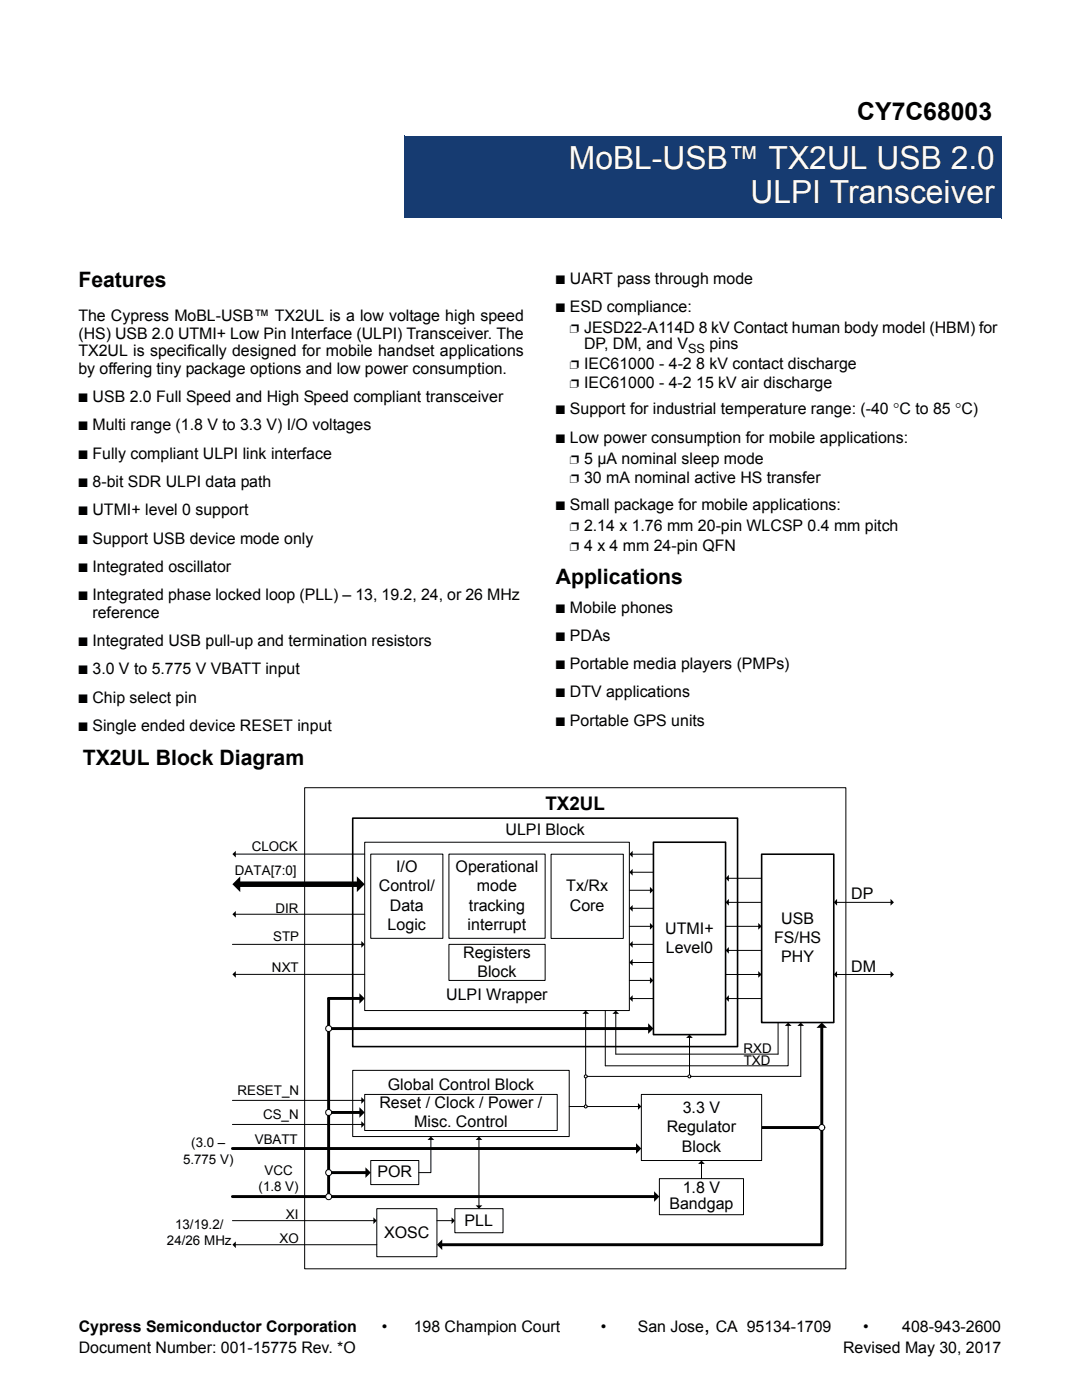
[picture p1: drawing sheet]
<svg xmlns="http://www.w3.org/2000/svg" width="216mm" height="279mm" viewBox="0 0 216 279" stroke-linecap="round" stroke-linejoin="round" font-family="sans-serif">
<defs><g id="words">
<g font-size="6.3" fill="#fcfcfc">
<text x="113.5" y="33.8">MoBL-USB™ TX2UL USB 2.0</text>
<text x="149.7" y="40.5">ULPI Transceiver</text>
</g>
<text font-size="4.9" x="171.1" y="24">CY7C68003</text>
<g font-size="4.2">
<text x="15.6" y="57.3">Features</text>
<text x="110.9" y="116.6">Applications</text>
<text x="16.5" y="152.6">TX2UL Block Diagram</text>
<text x="140.5" y="265.8">,</text>
</g>
<text font-size="3.7" x="108.9" y="161.6">TX2UL</text>
<g font-size="3.2">
<text x="113.7" y="56.6">UART pass through mode</text>
<text x="15.6" y="64">The Cypress MoBL-USB™ TX2UL is a low voltage high speed</text>
<text x="113.7" y="62.3">ESD compliance:</text>
<text x="15.6" y="67.6">(HS) USB 2.0 UTMI+ Low Pin Interface (ULPI) Transceiver. The</text>
<text x="15.6" y="71.1">TX2UL is specifically designed for mobile handset applications</text>
<text x="116.5" y="66.5">JESD22-A114D 8 kV Contact human body model (HBM) for</text>
<text x="116.5" y="69.7">DP, DM, and V</text>
<text x="141.5" y="69.7">pins</text>
<text x="15.6" y="74.6">by offering tiny package options and low power consumption.</text>
<text x="116.5" y="73.6">IEC61000 - 4-2 8 kV contact discharge</text>
<text x="116.5" y="77.4">IEC61000 - 4-2 15 kV air discharge</text>
<text x="18.5" y="80.3">USB 2.0 Full Speed and High Speed compliant transceiver</text>
<text x="113.7" y="82.7">Support for industrial temperature range: (-40 °C to 85 °C)</text>
<text x="18.5" y="85.9">Multi range (1.8 V to 3.3 V) I/O voltages</text>
<text x="113.7" y="88.4">Low power consumption for mobile applications:</text>
<text x="18.5" y="91.5">Fully compliant ULPI link interface</text>
<text x="116.5" y="92.6">5 µA nominal sleep mode</text>
<text x="18.5" y="97.2">8-bit SDR ULPI data path</text>
<text x="113.7" y="101.8">Small package for mobile applications:</text>
<text x="116.5" y="96.5">30 mA nominal active HS transfer</text>
<text x="18.5" y="102.8">UTMI+ level 0 support</text>
<text x="116.5" y="106">2.14 x 1.76 mm 20-pin WLCSP 0.4 mm pitch</text>
<text x="18.5" y="108.5">Support USB device mode only</text>
<text x="116.5" y="109.9">4 x 4 mm 24-pin QFN</text>
<text x="18.5" y="114.1">Integrated oscillator</text>
<text x="18.5" y="119.8">Integrated phase locked loop (PLL) – 13, 19.2, 24, or 26 MHz</text>
<text x="18.5" y="123.3">reference</text>
<text x="113.7" y="122.2">Mobile phones</text>
<text x="18.5" y="128.9">Integrated USB pull-up and termination resistors</text>
<text x="113.7" y="127.9">PDAs</text>
<text x="18.5" y="134.6">3.0 V to 5.775 V VBATT input</text>
<text x="113.7" y="133.5">Portable media players (PMPs)</text>
<text x="18.5" y="140.2">Chip select pin</text>
<text x="113.7" y="139.2">DTV applications</text>
<text x="18.5" y="145.9">Single ended device RESET input</text>
<text x="113.7" y="144.8">Portable GPS units</text>
<text x="100.9" y="166.7">ULPI Block</text>
<text x="75.6" y="177.9">Control/</text>
<text x="79" y="174.1">I/O</text>
<text x="90.9" y="174.1">Operational</text>
<text x="95.2" y="177.9">mode</text>
<text x="113" y="177.9">Tx/Rx</text>
<text x="169.8" y="179.4">DP</text>
<text x="77.3" y="185.6">Logic</text>
<text x="77.8" y="181.7">Data</text>
<text x="93.3" y="185.6">interrupt</text>
<text x="93.6" y="181.7">tracking</text>
<text x="113.7" y="181.7">Core</text>
<text x="155.9" y="184.4">USB</text>
<text x="92.4" y="191.1">Registers</text>
<text x="132.7" y="186.3">UTMI+</text>
<text x="132.8" y="190.1">Level0</text>
<text x="154.5" y="188.2">FS/HS</text>
<text x="95.3" y="194.9">Block</text>
<text x="155.9" y="192.1">PHY</text>
<text x="169.9" y="194">DM</text>
<text x="89" y="199.6">ULPI Wrapper</text>
<text x="75.7" y="221">Reset / Clock / Power /</text>
<text x="77.4" y="217.6">Global Control Block</text>
<text x="82.6" y="224.9">Misc. Control</text>
<text x="133" y="226">Regulator</text>
<text x="136.2" y="222.1">3.3 V</text>
<text x="136" y="229.8">Block</text>
<text x="75.3" y="235">POR</text>
<text x="136.2" y="238">1.8 V</text>
<text x="92.7" y="244.6">PLL</text>
<text x="133.6" y="241.2">Bandgap</text>
<text x="76.6" y="247">XOSC</text>
<text x="15.7" y="265.8">Cypress Semiconductor Corporation</text>
<text x="76.2" y="265.8">•</text>
<text x="82.5" y="265.8">198 Champion Court</text>
<text x="119.9" y="265.8">•</text>
<text x="127.3" y="265.8">San Jose</text>
<text x="142.8" y="265.8">CA 95134-1709</text>
<text x="172.2" y="265.8">•</text>
<text x="180" y="265.8">408-943-2600</text>
<text x="15.7" y="270">Document Number: 001-15775 Rev. *O</text>
<text x="168.2" y="270">Revised May 30, 2017</text>
</g>
<g font-size="2.7">
<text x="50.2" y="169.9">CLOCK</text>
<text x="46.9" y="174.7">DATA[7:0]</text>
<text x="54.9" y="182.2">DIR</text>
<text x="54.5" y="187.9">STP</text>
<text x="54.3" y="194.1">NXT</text>
<text x="148.4" y="210.1">RXD</text>
<text x="148.4" y="212.5">TXD</text>
<text x="47.4" y="218.6">RESET_N</text>
<text x="52.5" y="223.4">CS_N</text>
<text x="36.5" y="232.2">5.775 V)</text>
<text x="38.2" y="229">(3.0 –</text>
<text x="50.8" y="228.4">VBATT</text>
<text x="51.6" y="237.7">(1.8 V)</text>
<text x="52.8" y="234.6">VCC</text>
<text x="34.9" y="245.2">13/19.2/</text>
<text x="57" y="243.2">XI</text>
<text x="33.3" y="248.4">24/26 MHz</text>
<text x="55.8" y="248">XO</text>
</g>
<g font-size="2.5">
<text x="110.9" y="56.6">■</text>
<text x="110.9" y="62.3">■</text>
<text x="113.7" y="66.5">❐</text>
<text x="137.3" y="70.5">SS</text>
<text x="113.7" y="73.6">❐</text>
<text x="113.7" y="77.4">❐</text>
<text x="15.6" y="80.3">■</text>
<text x="110.9" y="82.7">■</text>
<text x="15.6" y="85.9">■</text>
<text x="110.9" y="88.4">■</text>
<text x="15.6" y="91.5">■</text>
<text x="113.7" y="92.6">❐</text>
<text x="15.6" y="97.2">■</text>
<text x="110.9" y="101.8">■</text>
<text x="113.7" y="96.5">❐</text>
<text x="15.6" y="102.8">■</text>
<text x="113.7" y="106">❐</text>
<text x="15.6" y="108.5">■</text>
<text x="113.7" y="109.9">❐</text>
<text x="15.6" y="114.1">■</text>
<text x="15.6" y="119.8">■</text>
<text x="110.9" y="122.2">■</text>
<text x="15.6" y="128.9">■</text>
<text x="110.9" y="127.9">■</text>
<text x="15.6" y="134.6">■</text>
<text x="110.9" y="133.5">■</text>
<text x="15.6" y="140.2">■</text>
<text x="110.9" y="139.2">■</text>
<text x="15.6" y="145.9">■</text>
<text x="110.9" y="144.8">■</text>
</g>
</g></defs>
<path d="M80.7 27.2h119.2v16.3h-119.2z" fill="#163b71"/>
<path d="M80.7 27.2h119.3M80.7 27.1v16.4M199.9 27.2v16.4M80.6 43.5h119.3" fill="none" stroke="#163b71" stroke-width=".2"/>
<g fill="#fff">
<path d="M16.8 12.6h60v18.6h-60z"/>
<path d="M32.7 156.7h146.9v97h-146.9z"/>
<path d="M60.8 157.2h108v96h-108z"/>
</g>
<path d="M60.8 157.2h108v96h-108z" fill="none" stroke="#000" stroke-width=".2"/>
<path d="M70.4 163.3h76.8v45.6h-76.8z" fill="#fff"/>
<path d="M70.4 163.3h76.8v45.6h-76.8z" fill="none" stroke="#000" stroke-width=".32"/>
<path d="M75.2 241.2h12v9.6h-12z" fill="#fff"/>
<path d="M75.2 241.2h12v9.6h-12z" fill="none" stroke="#000" stroke-width=".2"/>
<path d="M72.8 168.1h52.8v33.6h-52.8z" fill="#fff"/>
<path d="M72.8 168.1h52.8v33.6h-52.8z" fill="none" stroke="#000" stroke-width=".2"/>
<path d="M130.4 168.1h14.4v38.4h-14.4z" fill="#fff"/>
<path d="M130.4 168.1h14.4v38.4h-14.4z" fill="none" stroke="#000" stroke-width=".32"/>
<path d="M46.9 170.5h25.9M46.4 188.5h25.8M46.9 182.5h25.9M46.9 194.5h25.9M166.9 194.5h10.9M166.9 180.1h10.9M46.4 243.6h28.2M46.9 248.4h28.3" fill="none" stroke="#000" stroke-width=".2"/>
<path d="M46.4 170.5l.7-.7v1.3zM46.4 176.5l1.5-1.6v3.1zM71.2 174.9l1.6 1.6-1.6 1.5zM177.7 179.4l.7 .7-.7 .6zM46.4 182.5l.7-.7v1.3zM46.4 194.5l.7-.7v1.3zM72.1 187.8l.7 .7-.7 .6zM167 193.8v1.3l-.6-.6zM167 179.4v1.3l-.6-.6zM177.7 193.8l.7 .7-.7 .6zM46.4 248.4l.7-.6v1.3zM74.5 243l.7 .6-.7 .7z" fill="#000"/>
<path d="M47.6 176.5h23.9" fill="none" stroke="#000" stroke-width="1.1"/>
<path d="M74 170.5h14.4v16.8h-14.4z" fill="#fff"/>
<path d="M74 170.5h14.4v16.8h-14.4z" fill="none" stroke="#000" stroke-width=".2"/>
<path d="M89.6 170.5h19.2v16.8h-19.2z" fill="#fff"/>
<path d="M89.6 170.5h19.2v16.8h-19.2z" fill="none" stroke="#000" stroke-width=".2"/>
<path d="M110 170.5h14.4v16.8h-14.4z" fill="#fff"/>
<path d="M110 170.5h14.4v16.8h-14.4z" fill="none" stroke="#000" stroke-width=".2"/>
<path d="M89.6 188.5h19.2v7.2h-19.2z" fill="#fff"/>
<path d="M125.6 177.7h4.2M126.1 170.5h4.3M126.1 174.1h4.3M89.6 188.5h19.2v7.2h-19.2zM125.6 184.9h4.2M125.6 195.7h4.2M126.1 181.3h4.3M126.1 188.5h4.3M126.1 192.1h4.3M126.1 199.3h4.3" fill="none" stroke="#000" stroke-width=".2"/>
<path d="M126.2 169.8v1.3l-.6-.6zM126.2 173.4v1.4l-.6-.7zM129.7 177l.7 .7-.7 .6zM125.6 181.3l.6-.7v1.3zM125.6 188.5l.6-.7v1.3zM126.2 191.4v1.3l-.6-.6zM126.2 198.6v1.3l-.6-.6zM129.7 184.2l.7 .7-.7 .6zM129.7 195l.7 .7-.7 .6z" fill="#000"/>
<path d="M70.4 213.6h43.2v13.2h-43.2z" fill="#fff"/>
<path d="M70.4 213.6h43.2v13.2h-43.2z" fill="none" stroke="#000" stroke-width=".2"/>
<path d="M72.8 218.4h38.4v7.2h-38.4z" fill="#fff"/>
<path d="M72.8 218.4h38.4v7.2h-38.4z" fill="none" stroke="#000" stroke-width=".2"/>
<path d="M74 231.6h9.6v4.8h-9.6z" fill="#fff"/>
<path d="M74 231.6h9.6v4.8h-9.6z" fill="none" stroke="#000" stroke-width=".2"/>
<path d="M90.8 241.2h9.6v4.8h-9.6z" fill="#fff"/>
<path d="M90.8 241.2h9.6v4.8h-9.6z" fill="none" stroke="#000" stroke-width=".2"/>
<path d="M131.6 235.2h16.8v7.2h-16.8z" fill="#fff"/>
<path d="M131.6 235.2h16.8v7.2h-16.8z" fill="none" stroke="#000" stroke-width=".2"/>
<path d="M152 170.5h14.4v33.6h-14.4z" fill="#fff"/>
<path d="M152 170.5h14.4v33.6h-14.4z" fill="none" stroke="#000" stroke-width=".32"/>
<path d="M65.6 199.3h6.3M65.6 199.3v39.5M65.6 205.3h63.9M164 204.9v43.5h-76M46.4 238.8h84.3M65.6 234h7.5M65.6 222h6.3M152 225h12" fill="none" stroke="#000" stroke-width=".58"/>
<g fill="#000">
<path d="M71.7 198.2l1.1 1.1-1.1 1zM72.1 218.9l.7 .7-.7 .7zM116.2 202.3l.7-.6 .6 .6zM129.3 204.2l1.1 1.1-1.1 1zM136.9 207.1l.7-.6 .6 .6zM159.1 204.7l.7-.6 .6 .6zM162.9 205.1l1.1-1 1 1zM71.7 221l1.1 1-1.1 1.1zM72.1 223.8l.7 .6-.7 .7zM72.9 233l1.1 1-1.1 1.1zM95.6 226.8l.6 .7h-1.3zM127.3 220.1l.7 .7-.7 .7z"/>
<path d="M130.5 237.7l1.1 1.1-1.1 1.1zM87.2 248.4l1-1v2.1zM94.9 240.6h1.3l-.6 .6z"/>
</g>
<path d="M46.4 219.6h25.8M116.9 202.2v18.6M137.6 207v7.8M159.8 204.6v10.2h-42.6M46.4 224.4h25.8M95.6 227.4v13.3M113.6 220.8h13.8" fill="none" stroke="#000" stroke-width=".2"/>
<path d="M128 218.4h24v13.2h-24z" fill="#fff"/>
<path d="M145.3 175.3h6.7M144.8 184.9h6.6M144.8 194.5h6.6M145.3 180.1h6.7M145.3 189.7h6.7M145.3 199.3h6.7M128 218.4h24v13.2h-24zM86 227.4v6.6h-2.4" fill="none" stroke="#000" stroke-width=".2"/>
<path d="M145.4 174.6v1.3l-.6-.6zM145.4 179.4v1.3l-.6-.6zM145.4 189v1.3l-.6-.6zM145.4 198.6v1.3l-.6-.6zM151.3 184.2l.7 .7-.7 .6zM151.3 193.8l.7 .7-.7 .6zM85.3 227.5l.7-.7 .7 .7z" fill="#000"/>
<circle cx="65.6" cy="238.8" r=".6" fill="#fff"/>
<circle cx="65.6" cy="238.8" r=".6" fill="none" stroke="#000" stroke-width=".2"/>
<circle cx="65.6" cy="234" r=".61" fill="#fff"/>
<circle cx="65.6" cy="234" r=".61" fill="none" stroke="#000" stroke-width=".2"/>
<circle cx="65.6" cy="222" r=".6" fill="#fff"/>
<circle cx="65.6" cy="222" r=".6" fill="none" stroke="#000" stroke-width=".2"/>
<circle cx="65.6" cy="205.3" r=".6" fill="#fff"/>
<g fill="none" stroke="#000" stroke-width=".2">
<path d="M140 232.2v3"/>
<circle cx="65.6" cy="205.3" r=".6"/>
</g>
<path d="M126.9 228.2l1.1 1-1.1 1.1zM139.3 232.3l.7-.7 .6 .7z" fill="#000"/>
<path d="M46.4 229.2h80.7" fill="none" stroke="#000" stroke-width=".58"/>
<circle cx="116.9" cy="214.8" r=".3" fill="#fff"/>
<circle cx="116.9" cy="214.8" r=".3" fill="none" stroke="#000" stroke-width=".2"/>
<circle cx="137.6" cy="214.8" r=".3" fill="#fff"/>
<circle cx="137.6" cy="214.8" r=".3" fill="none" stroke="#000" stroke-width=".2"/>
<circle cx="116.9" cy="220.8" r=".3" fill="#fff"/>
<circle cx="116.9" cy="220.8" r=".3" fill="none" stroke="#000" stroke-width=".2"/>
<circle cx="164" cy="225" r=".6" fill="#fff"/>
<g fill="none" stroke="#000" stroke-width=".2">
<path d="M120.8 201.7v11h36.5v-8.1M122.9 202.2v8.2h32.4v-6.3M87.2 243.6h3"/>
<circle cx="164" cy="225" r=".6"/>
</g>
<path d="M122.2 202.3l.7-.6 .6 .6zM157.3 204.1l.6 .6h-1.3zM90.1 243l.7 .6-.7 .7z" fill="#000"/>
<use href="#words"/>
</svg>
